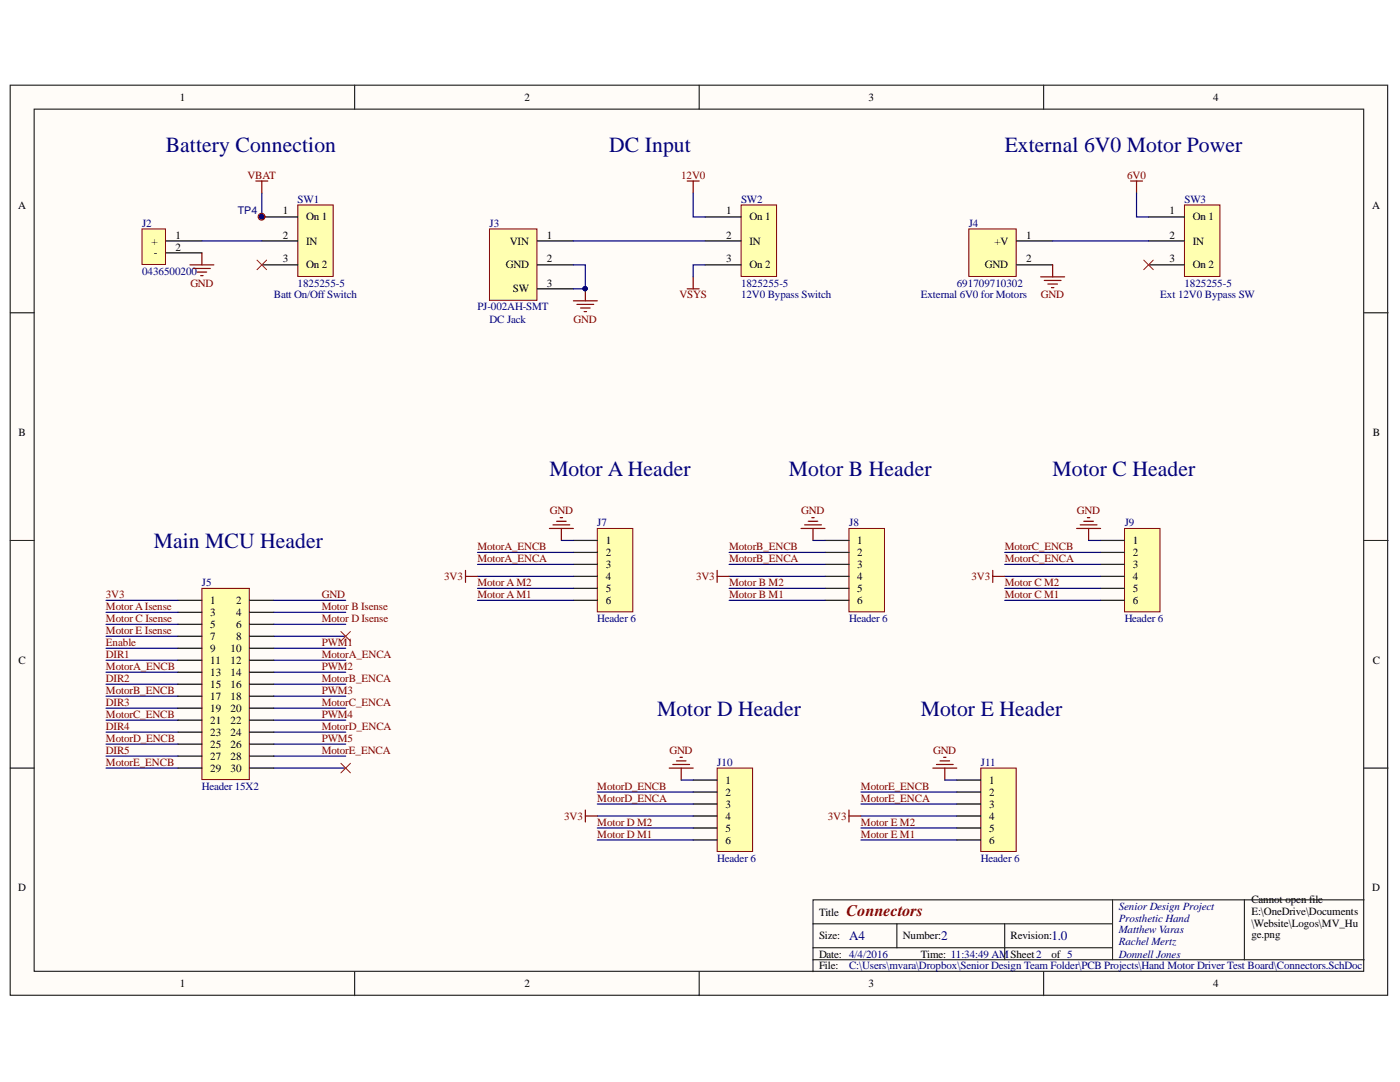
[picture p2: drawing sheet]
<svg xmlns="http://www.w3.org/2000/svg" width="279mm" height="216mm" viewBox="0 0 279 216" stroke-linecap="round" stroke-linejoin="round" font-family="sans-serif">
<defs><g id="words">
<g font-size="4.3" fill="#000080">
<text x="33.1" y="30.4">Battery Connection</text>
<text x="121.6" y="30.4">DC Input</text>
<text x="200.5" y="30.4">External 6V0 Motor Power</text>
<text x="109.6" y="95">Motor A Header</text>
<text x="157.4" y="95">Motor B Header</text>
<text x="210.1" y="95">Motor C Header</text>
<text x="30.7" y="109.3">Main MCU Header</text>
<text x="131.1" y="142.8">Motor D Header</text>
<text x="183.8" y="142.8">Motor E Header</text>
</g>
<text font-size="3.2" fill="#800000" x="169" y="182.7">Connectors</text>
<g font-size="2.6" fill="#000080">
<text x="169.5" y="187.6">A4</text>
<text x="187.8" y="187.6">2</text>
<text x="209.8" y="187.6">1.0</text>
</g>
<g font-size="2.2">
<text x="35.9" y="20.1">1</text>
<text x="104.7" y="20.1">2</text>
<text x="173.4" y="20.1">3</text>
<text x="242.1" y="20.1">4</text>
<text x="3.6" y="41.6">A</text>
<text x="273.9" y="41.6">A</text>
<text x="35" y="47.6">1</text>
<text x="56.4" y="42.8">1</text>
<text x="56.4" y="47.6">2</text>
<text x="61.1" y="44">On 1</text>
<text x="109.1" y="47.6">1</text>
<text x="144.9" y="42.8">1</text>
<text x="144.9" y="47.6">2</text>
<text x="149.6" y="44">On 1</text>
<text x="204.8" y="47.6">1</text>
<text x="233.4" y="42.8">1</text>
<text x="233.4" y="47.6">2</text>
<text x="238.1" y="44">On 1</text>
<text x="30.2" y="48.8">+</text>
<text x="30.7" y="51.2">-</text>
<text x="35" y="50">2</text>
<text x="56.4" y="52.4">3</text>
<text x="61.1" y="48.8">IN</text>
<text x="61.1" y="53.5">On 2</text>
<text x="100.9" y="53.5">GND</text>
<text x="101.8" y="48.8">VIN</text>
<text x="109.1" y="52.4">2</text>
<text x="144.9" y="52.4">3</text>
<text x="149.6" y="48.8">IN</text>
<text x="149.6" y="53.5">On 2</text>
<text x="196.5" y="53.5">GND</text>
<text x="198.5" y="48.8">+V</text>
<text x="204.8" y="52.4">2</text>
<text x="233.4" y="52.4">3</text>
<text x="238.1" y="48.8">IN</text>
<text x="238.1" y="53.5">On 2</text>
<text x="102.4" y="58.4">SW</text>
<text x="109.1" y="57.2">3</text>
<text x="3.7" y="87">B</text>
<text x="273.9" y="87">B</text>
<text x="120.9" y="108.6">1</text>
<text x="120.9" y="111">2</text>
<text x="120.9" y="113.3">3</text>
<text x="171.1" y="108.6">1</text>
<text x="171.1" y="111">2</text>
<text x="171.1" y="113.3">3</text>
<text x="226.1" y="108.6">1</text>
<text x="226.1" y="111">2</text>
<text x="226.1" y="113.3">3</text>
<text x="120.9" y="115.7">4</text>
<text x="120.9" y="118.2">5</text>
<text x="171.1" y="115.7">4</text>
<text x="171.1" y="118.2">5</text>
<text x="226.1" y="115.7">4</text>
<text x="226.1" y="118.2">5</text>
<text x="42" y="120.5">1</text>
<text x="42" y="122.9">3</text>
<text x="42" y="125.3">5</text>
<text x="47.1" y="120.5">2</text>
<text x="47.1" y="122.9">4</text>
<text x="47.1" y="125.3">6</text>
<text x="120.9" y="120.5">6</text>
<text x="171.1" y="120.5">6</text>
<text x="226.1" y="120.5">6</text>
<text x="42" y="127.7">7</text>
<text x="42" y="130.1">9</text>
<text x="46" y="130.1">10</text>
<text x="47.1" y="127.7">8</text>
<text x="3.7" y="132.5">C</text>
<text x="42" y="132.5">11</text>
<text x="42" y="134.8">13</text>
<text x="42" y="137.3">15</text>
<text x="46" y="132.5">12</text>
<text x="46" y="134.8">14</text>
<text x="46" y="137.3">16</text>
<text x="273.9" y="132.5">C</text>
<text x="42" y="139.6">17</text>
<text x="42" y="142">19</text>
<text x="46" y="139.6">18</text>
<text x="46" y="142">20</text>
<text x="42" y="144.5">21</text>
<text x="42" y="146.8">23</text>
<text x="42" y="149.2">25</text>
<text x="46" y="144.5">22</text>
<text x="46" y="146.8">24</text>
<text x="46" y="149.2">26</text>
<text x="42" y="151.6">27</text>
<text x="42" y="154">29</text>
<text x="46" y="151.6">28</text>
<text x="46" y="154">30</text>
<text x="144.8" y="156.4">1</text>
<text x="144.8" y="158.8">2</text>
<text x="144.8" y="161.1">3</text>
<text x="197.4" y="156.4">1</text>
<text x="197.4" y="158.8">2</text>
<text x="197.4" y="161.1">3</text>
<text x="144.8" y="163.6">4</text>
<text x="144.8" y="165.9">5</text>
<text x="197.4" y="163.6">4</text>
<text x="197.4" y="165.9">5</text>
<text x="144.8" y="168.3">6</text>
<text x="197.4" y="168.3">6</text>
<text x="3.6" y="177.9">D</text>
<text x="273.9" y="177.9">D</text>
<text x="163.5" y="182.7">Title</text>
<text x="249.8" y="180.2">Cannot open file</text>
<text x="249.8" y="182.5">E:\OneDrive\Documents</text>
<text x="249.8" y="184.9">\Website\Logos\MV_Hu</text>
<text x="163.5" y="187.4">Size:</text>
<text x="163.5" y="191.1">Date: 4/4/2016</text>
<text x="180.2" y="187.4">Number:</text>
<text x="183.8" y="191.1">Time: 11:34:49 AMSheet2</text>
<text x="201.7" y="187.4">Revision:</text>
<text x="209.8" y="191.1">of 5</text>
<text x="249.8" y="187.3">ge.png</text>
<text x="35.9" y="197">1</text>
<text x="104.7" y="197">2</text>
<text x="163.5" y="193.4">File:</text>
<text x="173.4" y="197">3</text>
<text x="242.1" y="197">4</text>
</g>
<g font-size="2.2" fill="#800000">
<text x="49.4" y="35.7">VBAT</text>
<text x="136" y="35.7">12V0</text>
<text x="225" y="35.7">6V0</text>
<text x="38" y="57.2">GND</text>
<text x="135.6" y="59.5">VSYS</text>
<text x="207.7" y="59.5">GND</text>
<text x="114.5" y="64.4">GND</text>
<text x="109.7" y="102.6">GND</text>
<text x="159.9" y="102.6">GND</text>
<text x="214.9" y="102.6">GND</text>
<text x="95.3" y="112.2">MotorA_ENCA</text>
<text x="95.3" y="109.8">MotorA_ENCB</text>
<text x="145.5" y="112.2">MotorB_ENCA</text>
<text x="145.5" y="109.8">MotorB_ENCB</text>
<text x="200.5" y="112.2">MotorC_ENCA</text>
<text x="200.5" y="109.8">MotorC_ENCB</text>
<text x="21.2" y="119.3">3V3</text>
<text x="64.2" y="119.3">GND</text>
<text x="88.7" y="115.7">3V3</text>
<text x="95.3" y="119.3">Motor AM1</text>
<text x="95.3" y="116.9">Motor AM2</text>
<text x="138.9" y="115.7">3V3</text>
<text x="145.5" y="119.3">Motor B M1</text>
<text x="145.5" y="116.9">Motor B M2</text>
<text x="193.9" y="115.7">3V3</text>
<text x="200.5" y="119.3">Motor C M1</text>
<text x="200.5" y="116.9">Motor C M2</text>
<text x="21.2" y="121.7">Motor AIsense</text>
<text x="21.2" y="124.1">Motor C Isense</text>
<text x="64.2" y="121.7">Motor B Isense</text>
<text x="64.2" y="124.1">Motor D Isense</text>
<text x="21.2" y="128.9">Enable</text>
<text x="21.2" y="131.3">DIR1</text>
<text x="21.2" y="126.5">Motor E Isense</text>
<text x="64.2" y="128.9">PWM1</text>
<text x="64.2" y="131.3">MotorA_ENCA</text>
<text x="21.2" y="133.6">MotorA_ENCB</text>
<text x="21.2" y="136.1">DIR2</text>
<text x="64.2" y="133.6">PWM2</text>
<text x="64.2" y="136.1">MotorB_ENCA</text>
<text x="21.2" y="138.5">MotorB_ENCB</text>
<text x="21.2" y="140.8">DIR3</text>
<text x="21.2" y="143.2">MotorC_ENCB</text>
<text x="64.2" y="138.5">PWM3</text>
<text x="64.2" y="140.8">MotorC_ENCA</text>
<text x="64.2" y="143.2">PWM4</text>
<text x="21.2" y="145.7">DIR4</text>
<text x="21.2" y="148">MotorD_ENCB</text>
<text x="64.2" y="145.7">MotorD_ENCA</text>
<text x="64.2" y="148">PWM5</text>
<text x="21.2" y="150.4">DIR5</text>
<text x="21.2" y="152.8">MotorE_ENCB</text>
<text x="64.2" y="150.4">MotorE_ENCA</text>
<text x="133.6" y="150.4">GND</text>
<text x="186.2" y="150.4">GND</text>
<text x="119.2" y="159.9">MotorD_ENCA</text>
<text x="119.2" y="157.6">MotorD_ENCB</text>
<text x="171.8" y="159.9">MotorE_ENCA</text>
<text x="171.8" y="157.6">MotorE_ENCB</text>
<text x="112.6" y="163.6">3V3</text>
<text x="119.2" y="167.1">Motor D M1</text>
<text x="119.2" y="164.8">Motor D M2</text>
<text x="165.2" y="163.6">3V3</text>
<text x="171.8" y="167.1">Motor E M1</text>
<text x="171.8" y="164.8">Motor E M2</text>
</g>
<g font-size="2.2" fill="#000080">
<text x="59.4" y="40.4">SW1</text>
<text x="147.9" y="40.4">SW2</text>
<text x="236.4" y="40.4">SW3</text>
<text x="28.3" y="45.3">J2</text>
<text x="97.7" y="45.3">J3</text>
<text x="193.3" y="45.3">J4</text>
<text x="28.3" y="54.8">0436500200</text>
<text x="54.7" y="59.5">Batt On/OffSwitch</text>
<text x="59.4" y="57.2">1825255-5</text>
<text x="147.9" y="59.5">12V0 Bypass Switch</text>
<text x="147.9" y="57.2">1825255-5</text>
<text x="183.8" y="59.5">External 6V0 for Motors</text>
<text x="191" y="57.2">691709710302</text>
<text x="231.6" y="59.5">Ext 12V0 Bypass SW</text>
<text x="236.4" y="57.2">1825255-5</text>
<text x="95.3" y="61.9">PJ-002AH-SMT</text>
<text x="97.7" y="64.4">DC Jack</text>
<text x="119.2" y="105">J7</text>
<text x="169.5" y="105">J8</text>
<text x="224.5" y="105">J9</text>
<text x="40.3" y="116.9">J5</text>
<text x="119.2" y="124.1">Header 6</text>
<text x="169.5" y="124.1">Header 6</text>
<text x="224.5" y="124.1">Header 6</text>
<text x="143.1" y="152.8">J10</text>
<text x="195.8" y="152.8">J11</text>
<text x="40.3" y="157.6">Header 15X2</text>
<text x="143.1" y="172">Header 6</text>
<text x="195.8" y="172">Header 6</text>
<text x="223.3" y="181.5">Senior Design Project</text>
<text x="223.3" y="183.9">Prosthetic Hand</text>
<text x="223.3" y="186.2">Matthew Varas</text>
<text x="223.3" y="188.6">Rachel Mertz</text>
<text x="223.3" y="191.1">Donnell Jones</text>
<text x="169.5" y="193.4">C:\Users\mvara\Dropbox\Senior Design Team Folder\PCB Projects\Hand Motor Driver Test Board\Connectors.SchDoc</text>
</g>
<text font-size="2.1" fill="#070e75" x="47.5" y="42.8">TP4</text>
</g></defs>
<g fill="#fffcf8" stroke="#000" stroke-width=".2">
<path d="M2 17h274.9v181.6h-274.9z"/>
<path d="M6.8 21.8h265.4v172h-265.4z"/>
</g>
<g fill="none" stroke="#000" stroke-width=".2">
<path d="M70.8 17v4.8M139.5 17v4.8M208.3 17v4.8M2 62.4h4.8M272.3 62.4h4.7M2 107.8h4.8M272.3 107.8h4.7M2 153.3h4.8M272.3 153.3h4.7M222 179.6v11.9M248.3 179.6h-86v14.3M272.3 179.6h-24v11.9"/>
<path d="M70.8 193.9v4.8M139.5 193.9v4.8M162.3 184.3h59.7M162.3 191.5h110M162.3 189.1h59.7M179 184.3v4.8M200.5 184.3v7.2M208.3 193.9v4.8"/>
</g>
<path d="M28.3 45.7h4.7v7.1h-4.7z" fill="#ffffb0" stroke="#800000" stroke-width=".2"/>
<path d="M33.1 48.1h7.2M33.1 50.5h7.2" fill="none" stroke="#000" stroke-width=".24"/>
<path d="M37.9 52.9h4.8M38.6 53.6h3.4M39.3 54.3h1.9M40.1 55h.4M40.3 50.5v2.4" fill="none" stroke="#800000" stroke-width=".24"/>
<path d="M59.4 40.9h7.1v14.2h-7.1z" fill="#ffffb0" stroke="#800000" stroke-width=".2"/>
<path d="M52.2 43.3h7.2M52.2 48.1h7.2M52.2 52.9h7.2" fill="none" stroke="#000" stroke-width=".24"/>
<circle cx="52.2" cy="43.2" r=".43" fill="#000080" stroke="#000080" stroke-width=".2"/>
<path d="M52.2 38.5v4.8M40.3 48.1h11.9" fill="none" stroke="#000080" stroke-width=".24"/>
<path d="M51.1 36.1h2.3M52.2 36.1v2.4" fill="none" stroke="#800000" stroke-width=".24"/>
<circle cx="52.2" cy="43.2" r=".43" fill="#443c3e" stroke="#bf0000" stroke-width=".2"/>
<circle cx="52.2" cy="43.2" r=".67" fill="none" stroke="#bf0000" stroke-width=".24"/>
<circle cx="52.2" cy="43.2" r=".43" fill="#000080" stroke="#000080" stroke-width=".2"/>
<path d="M51.3 51.9l1.9 1.9M53.2 51.9l-1.9 1.9" fill="none" stroke="#f00" stroke-width=".2"/>
<path d="M97.7 45.7h9.5v14.2h-9.5z" fill="#ffffb0" stroke="#800000" stroke-width=".2"/>
<path d="M107.3 48.1h7.1M107.3 52.9h7.1M107.3 57.6h7.1" fill="none" stroke="#000" stroke-width=".24"/>
<path d="M116.8 57.6v2.4M114.4 60h4.8M115.1 60.7h3.4M115.9 61.5h1.9M116.6 62.2h.5" fill="none" stroke="#800000" stroke-width=".24"/>
<circle cx="116.8" cy="57.6" r=".43" fill="#000080" stroke="#000080" stroke-width=".2"/>
<path d="M114.4 52.9h2.4v4.7h-2.4" fill="none" stroke="#000080" stroke-width=".24"/>
<path d="M147.9 40.9h7.1v14.2h-7.1z" fill="#ffffb0" stroke="#800000" stroke-width=".2"/>
<path d="M140.7 43.3h7.2M140.7 48.1h7.2M140.7 52.9h7.2" fill="none" stroke="#000" stroke-width=".24"/>
<path d="M138.3 38.5v4.8h2.4M114.4 48.1h26.3M140.7 52.9h-2.4v2.3" fill="none" stroke="#000080" stroke-width=".24"/>
<path d="M137.1 36.1h2.4M138.3 36.1v2.4M137.1 57.6h2.4M138.3 55.2v2.4" fill="none" stroke="#800000" stroke-width=".24"/>
<path d="M193.3 45.7h9.5v9.4h-9.5z" fill="#ffffb0" stroke="#800000" stroke-width=".2"/>
<path d="M202.9 48.1h7.2M202.9 52.9h7.2" fill="none" stroke="#000" stroke-width=".24"/>
<path d="M236.4 40.9h7.1v14.2h-7.1z" fill="#ffffb0" stroke="#800000" stroke-width=".2"/>
<path d="M229.2 43.3h7.2M229.2 48.1h7.2M229.2 52.9h7.2" fill="none" stroke="#000" stroke-width=".24"/>
<path d="M225.6 36.1h2.4M226.8 36.1v2.4M207.7 55.2h4.8M208.4 56h3.4M209.1 56.7h1.9M209.8 57.4h.5M210.1 52.9v2.3" fill="none" stroke="#800000" stroke-width=".24"/>
<g fill="none" stroke="#000080" stroke-width=".24">
<path d="M226.8 38.5v4.8h2.4M210.1 48.1h19.1M21.2 127h14.3M21.2 129.4h14.3M21.2 131.7h14.3M21.2 134.1h14.3M21.2 136.5h14.3M21.2 138.9h14.3M54.6 127h14.4M54.6 129.4h14.4M54.6 131.7h14.4M54.6 134.1h14.4"/>
<path d="M54.6 136.5h14.4M54.6 138.9h14.4M21.2 141.3h14.3M21.2 143.7h14.3M21.2 146.1h14.3M21.2 148.5h14.3M21.2 150.9h14.3M21.2 153.3h14.3M54.6 141.3h14.4M54.6 143.7h14.4M54.6 146.1h14.4M54.6 148.5h14.4"/>
<path d="M54.6 150.9h14.4M54.6 153.3h14.4"/>
</g>
<path d="M228.3 51.9l1.9 1.9M230.2 51.9l-1.9 1.9M68 152.3l1.9 1.9M69.9 152.3l-1.9 1.9" fill="none" stroke="#f00" stroke-width=".2"/>
<path d="M119.2 105.4h7.1v16.7h-7.1z" fill="#ffffb0" stroke="#800000" stroke-width=".2"/>
<path d="M114.4 107.8h4.8M114.4 110.2h4.8M114.4 112.6h4.8M114.4 115h4.8M114.4 117.4h4.8M114.4 119.8h4.8" fill="none" stroke="#000" stroke-width=".24"/>
<path d="M169.4 105.4h7.1v16.7h-7.1z" fill="#ffffb0" stroke="#800000" stroke-width=".2"/>
<path d="M164.6 107.8h4.8M164.6 110.2h4.8M164.6 112.6h4.8M164.6 115h4.8M164.6 117.4h4.8M164.6 119.8h4.8" fill="none" stroke="#000" stroke-width=".24"/>
<path d="M224.4 105.4h7.1v16.7h-7.1z" fill="#ffffb0" stroke="#800000" stroke-width=".2"/>
<path d="M219.6 107.8h4.8M219.6 110.2h4.8M219.6 112.6h4.8M219.6 115h4.8M219.6 117.4h4.8M219.6 119.8h4.8" fill="none" stroke="#000" stroke-width=".24"/>
<path d="M143.1 153.3h7.1v16.6h-7.1z" fill="#ffffb0" stroke="#800000" stroke-width=".2"/>
<path d="M138.3 155.7h4.8M138.3 158h4.8M138.3 160.4h4.8M138.3 162.8h4.8M138.3 165.2h4.8M138.3 167.6h4.8" fill="none" stroke="#000" stroke-width=".24"/>
<path d="M195.7 153.3h7.1v16.6h-7.1z" fill="#ffffb0" stroke="#800000" stroke-width=".2"/>
<path d="M190.9 155.7h4.8M190.9 158h4.8M190.9 160.4h4.8M190.9 162.8h4.8M190.9 165.2h4.8M190.9 167.6h4.8" fill="none" stroke="#000" stroke-width=".24"/>
<g fill="none" stroke="#800000" stroke-width=".24">
<path d="M92.9 113.8v2.4M92.9 115h2.4M109.6 105.4h4.8M110.4 104.7h3.3M111.1 104h1.9M111.8 103.3h.5M112 105.4v2.4M143.1 115h2.4M143.1 113.8v2.4M159.9 105.4h4.7M160.6 104.7h3.3M161.3 104h1.9"/>
<path d="M162 103.3h.5M162.3 105.4v2.4M198.1 115h2.4M198.1 113.8v2.4M214.9 105.4h4.7M215.6 104.7h3.3M216.3 104h1.9M217 103.3h.5M217.3 105.4v2.4M133.6 153.3h4.7M134.3 152.5h3.3M135 151.8h1.9"/>
<path d="M135.7 151.1h.5M135.9 153.3v2.4M186.2 153.3h4.7M186.9 152.5h3.3M187.6 151.8h1.9M188.3 151.1h.5M188.6 153.3v2.4M116.8 161.6v2.4M116.8 162.8h2.4M169.4 162.8h2.4M169.4 161.6v2.4"/>
</g>
<g fill="none" stroke="#000080" stroke-width=".24">
<path d="M95.3 110.2h19.1M95.3 112.6h19.1M95.3 115h19.1M95.3 117.4h19.1M95.3 119.8h19.1M112 107.8h2.4M145.5 110.2h19.1M145.5 112.6h19.1M145.5 115h19.1M145.5 117.4h19.1M145.5 119.8h19.1M162.3 107.8h2.3"/>
<path d="M200.5 110.2h19.1M200.5 112.6h19.1M200.5 115h19.1M200.5 117.4h19.1M200.5 119.8h19.1M217.3 107.8h2.3M119.2 158h19.1M135.9 155.7h2.4M171.8 158h19.1M188.6 155.7h2.3M119.2 160.4h19.1M119.2 162.8h19.1"/>
<path d="M119.2 165.2h19.1M119.2 167.6h19.1M171.8 160.4h19.1M171.8 162.8h19.1M171.8 165.2h19.1M171.8 167.6h19.1"/>
</g>
<path d="M40.3 117.4h9.5v38.2h-9.5z" fill="#ffffb0" stroke="#800000" stroke-width=".2"/>
<g fill="none" stroke="#000" stroke-width=".24">
<path d="M35.5 119.8h4.8M49.9 119.8h4.7M35.5 122.2h4.8M35.5 124.6h4.8M35.5 127h4.8M35.5 129.4h4.8M35.5 131.7h4.8M35.5 134.1h4.8M35.5 136.5h4.8M35.5 138.9h4.8M49.9 122.2h4.7M49.9 124.6h4.7"/>
<path d="M49.9 127h4.7M49.9 129.4h4.7M49.9 131.7h4.7M49.9 134.1h4.7M49.9 136.5h4.7M49.9 138.9h4.7M35.5 141.3h4.8M35.5 143.7h4.8M35.5 146.1h4.8M35.5 148.5h4.8M35.5 150.9h4.8M35.5 153.3h4.8"/>
<path d="M49.9 141.3h4.7M49.9 143.7h4.7M49.9 146.1h4.7M49.9 148.5h4.7M49.9 150.9h4.7M49.9 153.3h4.7"/>
</g>
<path d="M21.2 119.8h14.3M54.6 119.8h14.4M21.2 124.6h14.3M21.2 122.2h14.3M54.6 124.6h14.4M54.6 122.2h14.4" fill="none" stroke="#000080" stroke-width=".24"/>
<path d="M68 126l1.9 1.9M69.9 126l-1.9 1.9" fill="none" stroke="#f00" stroke-width=".2"/>
<use href="#words"/>
</svg>
